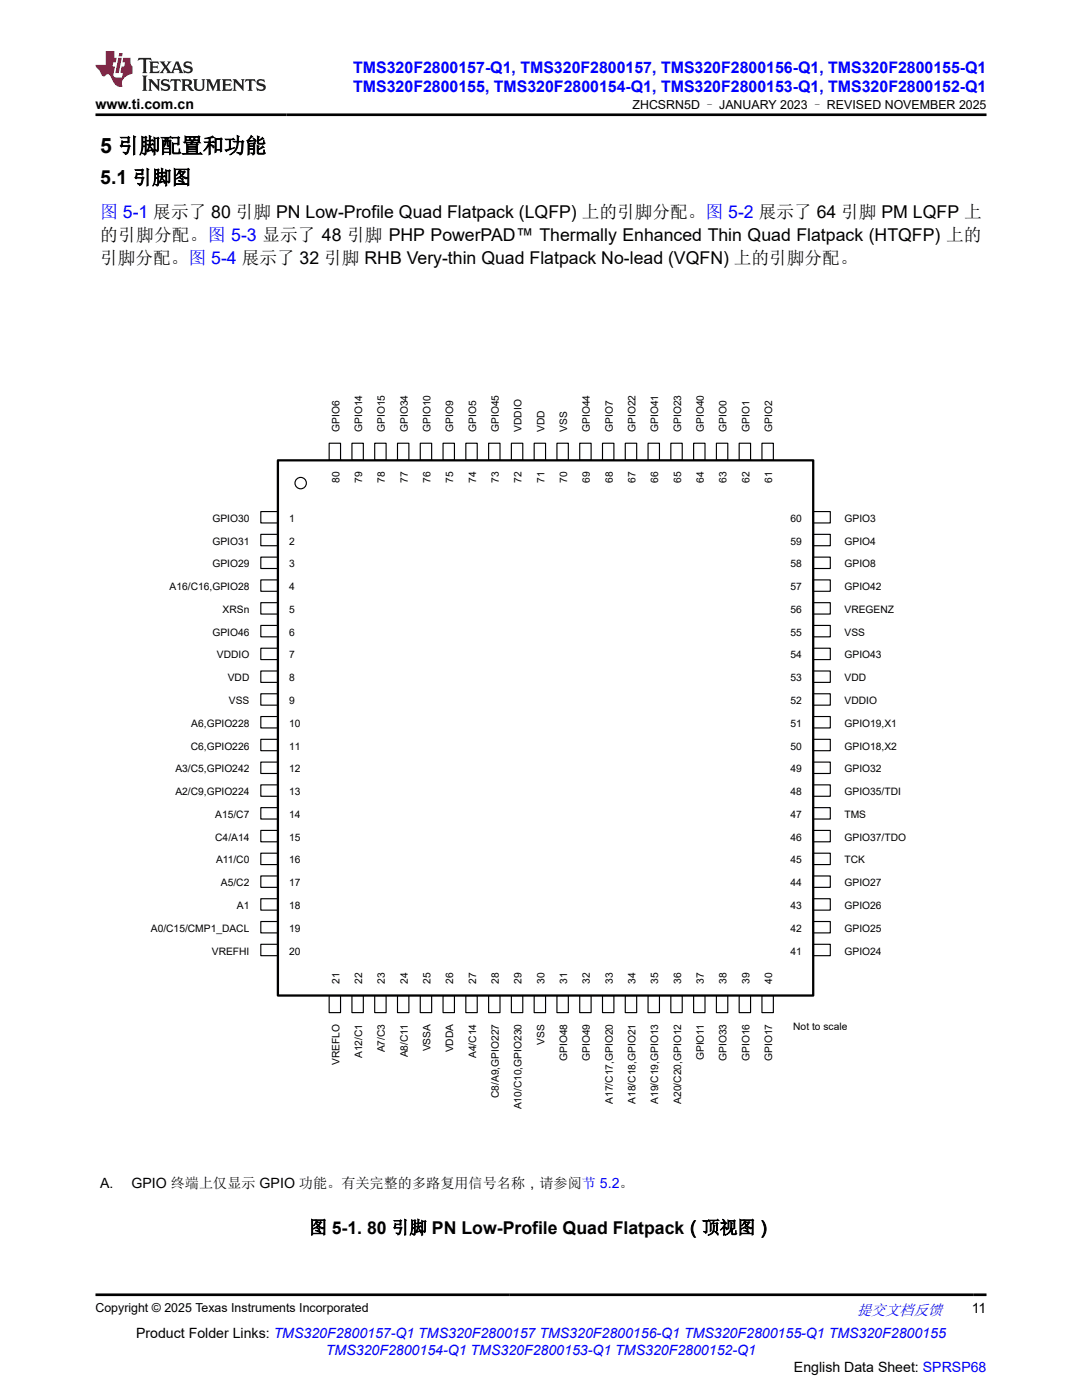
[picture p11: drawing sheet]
<svg xmlns="http://www.w3.org/2000/svg" width="216mm" height="279mm" viewBox="0 0 216 279" stroke-linecap="round" stroke-linejoin="round" font-family="sans-serif">
<defs><g id="words">
<text font-size="4.2" x="20" y="30.5">5 引脚配置和功能</text>
<text font-size="3.9" x="20" y="36.7">5.1 引脚图</text>
<text font-size="3.5" fill="#00f" x="20" y="43.6">图 5-1 展示了 80 引脚 PN Low-Profile Quad Flatpack (LQFP) 上的引脚分配。图 5-2 展示了 64 引脚 PM LQFP 上</text>
<g font-size="3.5">
<text x="20" y="48.2">的引脚分配。图 5-3 显示了 48 引脚 PHP PowerPAD™ Thermally Enhanced Thin Quad Flatpack (HTQFP) 上的</text>
<text x="20" y="52.7">引脚分配。图 5-4 展示了 32 引脚 RHB Very-thin Quad Flatpack No-lead (VQFN) 上的引脚分配。</text>
<text x="61.7" y="246.2">图 5-1. 80 引脚 PN Low-Profile Quad Flatpack（顶视图）</text>
</g>
<g font-size="3.2" fill="#00f">
<text x="70.5" y="14.5">TMS320F2800157-Q1, TMS320F2800157, TMS320F2800156-Q1, TMS320F2800155-Q1</text>
<text x="70.5" y="18.3">TMS320F2800155, TMS320F2800154-Q1, TMS320F2800153-Q1, TMS320F2800152-Q1</text>
</g>
<text font-size="3" fill="#00f" x="171" y="262.4">提交文档反馈</text>
<g font-size="2.8">
<text x="19" y="21.7">www.ti.com.cn</text>
<text x="20" y="237.2">A.</text>
<text x="26.3" y="237.2">GPIO 终端上仅显示 GPIO 功能。有关完整的多路复用信号名称，请参阅节 5.2。</text>
<text x="193.9" y="262.1">11</text>
<text x="27.2" y="266.9">Product Folder Links: TMS320F2800157-Q1 TMS320F2800157 TMS320F2800156-Q1 TMS320F2800155-Q1 TMS320F2800155</text>
<text x="158.4" y="273.7">English Data Sheet: SPRSP68</text>
</g>
<text font-size="2.8" fill="#00f" x="65" y="270.3">TMS320F2800154-Q1 TMS320F2800153-Q1 TMS320F2800152-Q1</text>
<g font-size="2.5">
<text x="126.2" y="21.8">ZHCSRN5D – JANUARY 2023 – REVISED NOVEMBER 2025</text>
<text x="19" y="261.8">Copyright © 2025 Texas Instruments Incorporated</text>
</g>
<g font-size="2">
<text x="67.7" y="86.2" transform="rotate(-90 67.7 86.2)">GPIO6</text>
<text x="72.3" y="86.2" transform="rotate(-90 72.3 86.2)">GPIO14</text>
<text x="76.8" y="86.2" transform="rotate(-90 76.8 86.2)">GPIO15</text>
<text x="81.4" y="86.2" transform="rotate(-90 81.4 86.2)">GPIO34</text>
<text x="85.9" y="86.2" transform="rotate(-90 85.9 86.2)">GPIO10</text>
<text x="90.5" y="86.2" transform="rotate(-90 90.5 86.2)">GPIO9</text>
<text x="95" y="86.2" transform="rotate(-90 95 86.2)">GPIO5</text>
<text x="99.5" y="86.2" transform="rotate(-90 99.5 86.2)">GPIO45</text>
<text x="104.1" y="86.2" transform="rotate(-90 104.1 86.2)">VDDIO</text>
<text x="108.6" y="86.2" transform="rotate(-90 108.6 86.2)">VDD</text>
<text x="113.2" y="86.2" transform="rotate(-90 113.2 86.2)">VSS</text>
<text x="117.7" y="86.2" transform="rotate(-90 117.7 86.2)">GPIO44</text>
<text x="122.3" y="86.2" transform="rotate(-90 122.3 86.2)">GPIO7</text>
<text x="126.8" y="86.2" transform="rotate(-90 126.8 86.2)">GPIO22</text>
<text x="131.4" y="86.2" transform="rotate(-90 131.4 86.2)">GPIO41</text>
<text x="135.9" y="86.2" transform="rotate(-90 135.9 86.2)">GPIO23</text>
<text x="140.4" y="86.2" transform="rotate(-90 140.4 86.2)">GPIO40</text>
<text x="145" y="86.2" transform="rotate(-90 145 86.2)">GPIO0</text>
<text x="149.5" y="86.2" transform="rotate(-90 149.5 86.2)">GPIO1</text>
<text x="154.1" y="86.2" transform="rotate(-90 154.1 86.2)">GPIO2</text>
<text x="67.7" y="96.4" transform="rotate(-90 67.7 96.4)">80</text>
<text x="72.3" y="96.4" transform="rotate(-90 72.3 96.4)">79</text>
<text x="76.8" y="96.4" transform="rotate(-90 76.8 96.4)">78</text>
<text x="81.4" y="96.4" transform="rotate(-90 81.4 96.4)">77</text>
<text x="85.9" y="96.4" transform="rotate(-90 85.9 96.4)">76</text>
<text x="90.5" y="96.4" transform="rotate(-90 90.5 96.4)">75</text>
<text x="95" y="96.4" transform="rotate(-90 95 96.4)">74</text>
<text x="99.5" y="96.4" transform="rotate(-90 99.5 96.4)">73</text>
<text x="104.1" y="96.4" transform="rotate(-90 104.1 96.4)">72</text>
<text x="108.6" y="96.4" transform="rotate(-90 108.6 96.4)">71</text>
<text x="113.2" y="96.4" transform="rotate(-90 113.2 96.4)">70</text>
<text x="117.7" y="96.4" transform="rotate(-90 117.7 96.4)">69</text>
<text x="122.3" y="96.4" transform="rotate(-90 122.3 96.4)">68</text>
<text x="126.8" y="96.4" transform="rotate(-90 126.8 96.4)">67</text>
<text x="131.4" y="96.4" transform="rotate(-90 131.4 96.4)">66</text>
<text x="135.9" y="96.4" transform="rotate(-90 135.9 96.4)">65</text>
<text x="140.4" y="96.4" transform="rotate(-90 140.4 96.4)">64</text>
<text x="145" y="96.4" transform="rotate(-90 145 96.4)">63</text>
<text x="149.5" y="96.4" transform="rotate(-90 149.5 96.4)">62</text>
<text x="154.1" y="96.4" transform="rotate(-90 154.1 96.4)">61</text>
<text x="42.4" y="104.1">GPIO30</text>
<text x="57.7" y="104.1">1</text>
<text x="157.7" y="104.1">60</text>
<text x="168.5" y="104.1">GPIO3</text>
<text x="42.4" y="108.7">GPIO31</text>
<text x="42.4" y="113.2">GPIO29</text>
<text x="57.7" y="108.7">2</text>
<text x="57.7" y="113.2">3</text>
<text x="157.7" y="108.7">59</text>
<text x="157.7" y="113.2">58</text>
<text x="168.5" y="108.7">GPIO4</text>
<text x="168.5" y="113.2">GPIO8</text>
<text x="33.9" y="117.8">A16/C16,GPIO28</text>
<text x="57.7" y="117.8">4</text>
<text x="157.7" y="117.8">57</text>
<text x="168.5" y="117.8">GPIO42</text>
<text x="44.4" y="122.3">XRSn</text>
<text x="57.7" y="122.3">5</text>
<text x="157.7" y="122.3">56</text>
<text x="168.5" y="122.3">VREGENZ</text>
<text x="42.4" y="126.9">GPIO46</text>
<text x="43.3" y="131.4">VDDIO</text>
<text x="57.7" y="126.9">6</text>
<text x="57.7" y="131.4">7</text>
<text x="157.7" y="126.9">55</text>
<text x="157.7" y="131.4">54</text>
<text x="168.5" y="126.9">VSS</text>
<text x="168.5" y="131.4">GPIO43</text>
<text x="45.5" y="136">VDD</text>
<text x="57.7" y="136">8</text>
<text x="157.7" y="136">53</text>
<text x="168.5" y="136">VDD</text>
<text x="45.7" y="140.5">VSS</text>
<text x="57.7" y="140.5">9</text>
<text x="157.7" y="140.5">52</text>
<text x="168.5" y="140.5">VDDIO</text>
<text x="38.1" y="149.6">C6,GPIO226</text>
<text x="38.2" y="145">A6,GPIO228</text>
<text x="57.7" y="145">10</text>
<text x="57.7" y="149.6">11</text>
<text x="157.7" y="145">51</text>
<text x="157.7" y="149.6">50</text>
<text x="168.5" y="145">GPIO19,X1</text>
<text x="168.5" y="149.6">GPIO18,X2</text>
<text x="35" y="154.1">A3/C5,GPIO242</text>
<text x="57.7" y="154.1">12</text>
<text x="157.7" y="154.1">49</text>
<text x="168.5" y="154.1">GPIO32</text>
<text x="35" y="158.7">A2/C9,GPIO224</text>
<text x="57.7" y="158.7">13</text>
<text x="157.7" y="158.7">48</text>
<text x="168.5" y="158.7">GPIO35/TDI</text>
<text x="42.9" y="163.2">A15/C7</text>
<text x="42.9" y="167.8">C4/A14</text>
<text x="57.7" y="163.2">14</text>
<text x="57.7" y="167.8">15</text>
<text x="157.7" y="163.2">47</text>
<text x="157.7" y="167.8">46</text>
<text x="168.5" y="163.2">TMS</text>
<text x="168.5" y="167.8">GPIO37/TDO</text>
<text x="43.1" y="172.3">A11/C0</text>
<text x="57.7" y="172.3">16</text>
<text x="157.7" y="172.3">45</text>
<text x="168.5" y="172.3">TCK</text>
<text x="44.1" y="176.9">A5/C2</text>
<text x="57.7" y="176.9">17</text>
<text x="157.7" y="176.9">44</text>
<text x="168.5" y="176.9">GPIO27</text>
<text x="30.1" y="186">A0/C15/CMP1_DACL</text>
<text x="47.3" y="181.4">A1</text>
<text x="57.7" y="181.4">18</text>
<text x="57.7" y="186">19</text>
<text x="157.7" y="181.4">43</text>
<text x="157.7" y="186">42</text>
<text x="168.5" y="181.4">GPIO26</text>
<text x="168.5" y="186">GPIO25</text>
<text x="42.3" y="190.5">VREFHI</text>
<text x="57.7" y="190.5">20</text>
<text x="157.7" y="190.5">41</text>
<text x="168.5" y="190.5">GPIO24</text>
<text x="67.7" y="196.4" transform="rotate(-90 67.7 196.4)">21</text>
<text x="72.3" y="196.4" transform="rotate(-90 72.3 196.4)">22</text>
<text x="76.8" y="196.4" transform="rotate(-90 76.8 196.4)">23</text>
<text x="81.4" y="196.4" transform="rotate(-90 81.4 196.4)">24</text>
<text x="85.9" y="196.4" transform="rotate(-90 85.9 196.4)">25</text>
<text x="90.5" y="196.4" transform="rotate(-90 90.5 196.4)">26</text>
<text x="95" y="196.4" transform="rotate(-90 95 196.4)">27</text>
<text x="99.5" y="196.4" transform="rotate(-90 99.5 196.4)">28</text>
<text x="104.1" y="196.4" transform="rotate(-90 104.1 196.4)">29</text>
<text x="108.6" y="196.4" transform="rotate(-90 108.6 196.4)">30</text>
<text x="113.2" y="196.4" transform="rotate(-90 113.2 196.4)">31</text>
<text x="117.7" y="196.4" transform="rotate(-90 117.7 196.4)">32</text>
<text x="122.3" y="196.4" transform="rotate(-90 122.3 196.4)">33</text>
<text x="126.8" y="196.4" transform="rotate(-90 126.8 196.4)">34</text>
<text x="131.4" y="196.4" transform="rotate(-90 131.4 196.4)">35</text>
<text x="135.9" y="196.4" transform="rotate(-90 135.9 196.4)">36</text>
<text x="140.4" y="196.4" transform="rotate(-90 140.4 196.4)">37</text>
<text x="145" y="196.4" transform="rotate(-90 145 196.4)">38</text>
<text x="149.5" y="196.4" transform="rotate(-90 149.5 196.4)">39</text>
<text x="154.1" y="196.4" transform="rotate(-90 154.1 196.4)">40</text>
<text x="85.9" y="209.8" transform="rotate(-90 85.9 209.8)">VSSA</text>
<text x="108.6" y="208.5" transform="rotate(-90 108.6 208.5)">VSS</text>
<text x="158.3" y="205.5">Not to scale</text>
<text x="67.7" y="212.5" transform="rotate(-90 67.7 212.5)">VREFLO</text>
<text x="72.3" y="211.2" transform="rotate(-90 72.3 211.2)">A12/C1</text>
<text x="76.8" y="210" transform="rotate(-90 76.8 210)">A7/C3</text>
<text x="81.4" y="211" transform="rotate(-90 81.4 211)">A8/C11</text>
<text x="90.5" y="210" transform="rotate(-90 90.5 210)">VDDA</text>
<text x="95" y="211.2" transform="rotate(-90 95 211.2)">A4/C14</text>
<text x="113.2" y="211.8" transform="rotate(-90 113.2 211.8)">GPIO48</text>
<text x="117.7" y="211.8" transform="rotate(-90 117.7 211.8)">GPIO49</text>
<text x="140.4" y="211.6" transform="rotate(-90 140.4 211.6)">GPIO11</text>
<text x="145" y="211.8" transform="rotate(-90 145 211.8)">GPIO33</text>
<text x="149.5" y="211.8" transform="rotate(-90 149.5 211.8)">GPIO16</text>
<text x="154.1" y="211.8" transform="rotate(-90 154.1 211.8)">GPIO17</text>
<text x="99.5" y="219.1" transform="rotate(-90 99.5 219.1)">C8/A9,GPIO227</text>
<text x="104.1" y="221.4" transform="rotate(-90 104.1 221.4)">A10/C10,GPIO230</text>
<text x="122.3" y="220.3" transform="rotate(-90 122.3 220.3)">A17/C17,GPIO20</text>
<text x="126.8" y="220.3" transform="rotate(-90 126.8 220.3)">A18/C18,GPIO21</text>
<text x="131.4" y="220.3" transform="rotate(-90 131.4 220.3)">A19/C19,GPIO13</text>
<text x="135.9" y="220.3" transform="rotate(-90 135.9 220.3)">A20/C20,GPIO12</text>
</g>
</g></defs>
<path d="M65.7 88.5h2.3v3.4h-2.3z" fill="none" stroke="#000" stroke-width=".23"/>
<path d="M65.7 198.7h2.3v3.4h-2.3z" fill="#fff"/>
<path d="M65.7 198.7h2.3v3.4h-2.3z" fill="none" stroke="#000" stroke-width=".23"/>
<path d="M52 102.1h3.5v2.3h-3.5z" fill="#fff"/>
<path d="M52 102.1h3.5v2.3h-3.5z" fill="none" stroke="#000" stroke-width=".23"/>
<path d="M162.3 102.1h3.4v2.3h-3.4z" fill="#fff"/>
<path d="M162.3 102.1h3.4v2.3h-3.4z" fill="none" stroke="#000" stroke-width=".23"/>
<path d="M70.2 88.5h2.3v3.4h-2.3z" fill="#fff"/>
<path d="M70.2 88.5h2.3v3.4h-2.3z" fill="none" stroke="#000" stroke-width=".23"/>
<path d="M70.2 198.7h2.3v3.4h-2.3z" fill="#fff"/>
<path d="M70.2 198.7h2.3v3.4h-2.3z" fill="none" stroke="#000" stroke-width=".23"/>
<path d="M52 106.6h3.5v2.3h-3.5z" fill="#fff"/>
<path d="M52 106.6h3.5v2.3h-3.5z" fill="none" stroke="#000" stroke-width=".23"/>
<path d="M162.3 106.6h3.4v2.3h-3.4z" fill="#fff"/>
<path d="M162.3 106.6h3.4v2.3h-3.4z" fill="none" stroke="#000" stroke-width=".23"/>
<path d="M74.8 88.5h2.2v3.4h-2.2z" fill="#fff"/>
<path d="M74.8 88.5h2.2v3.4h-2.2z" fill="none" stroke="#000" stroke-width=".23"/>
<path d="M74.8 198.7h2.2v3.4h-2.2z" fill="#fff"/>
<path d="M74.8 198.7h2.2v3.4h-2.2z" fill="none" stroke="#000" stroke-width=".23"/>
<path d="M52 111.2h3.5v2.3h-3.5z" fill="#fff"/>
<path d="M52 111.2h3.5v2.3h-3.5z" fill="none" stroke="#000" stroke-width=".23"/>
<path d="M162.3 111.2h3.4v2.3h-3.4z" fill="#fff"/>
<path d="M162.3 111.2h3.4v2.3h-3.4z" fill="none" stroke="#000" stroke-width=".23"/>
<path d="M79.3 88.5h2.3v3.4h-2.3z" fill="#fff"/>
<path d="M79.3 88.5h2.3v3.4h-2.3z" fill="none" stroke="#000" stroke-width=".23"/>
<path d="M79.3 198.7h2.3v3.4h-2.3z" fill="#fff"/>
<path d="M79.3 198.7h2.3v3.4h-2.3z" fill="none" stroke="#000" stroke-width=".23"/>
<path d="M52 115.7h3.5v2.3h-3.5z" fill="#fff"/>
<path d="M52 115.7h3.5v2.3h-3.5z" fill="none" stroke="#000" stroke-width=".23"/>
<path d="M162.3 115.7h3.4v2.3h-3.4z" fill="#fff"/>
<path d="M162.3 115.7h3.4v2.3h-3.4z" fill="none" stroke="#000" stroke-width=".23"/>
<path d="M83.9 88.5h2.2v3.4h-2.2z" fill="#fff"/>
<path d="M83.9 88.5h2.2v3.4h-2.2z" fill="none" stroke="#000" stroke-width=".23"/>
<path d="M83.9 198.7h2.2v3.4h-2.2z" fill="#fff"/>
<path d="M83.9 198.7h2.2v3.4h-2.2z" fill="none" stroke="#000" stroke-width=".23"/>
<path d="M52 120.3h3.5v2.2h-3.5z" fill="#fff"/>
<path d="M52 120.3h3.5v2.2h-3.5z" fill="none" stroke="#000" stroke-width=".23"/>
<path d="M162.3 120.3h3.4v2.2h-3.4z" fill="#fff"/>
<path d="M162.3 120.3h3.4v2.2h-3.4z" fill="none" stroke="#000" stroke-width=".23"/>
<path d="M88.4 88.5h2.3v3.4h-2.3z" fill="#fff"/>
<path d="M88.4 88.5h2.3v3.4h-2.3z" fill="none" stroke="#000" stroke-width=".23"/>
<path d="M88.4 198.7h2.3v3.4h-2.3z" fill="#fff"/>
<path d="M88.4 198.7h2.3v3.4h-2.3z" fill="none" stroke="#000" stroke-width=".23"/>
<path d="M52 124.8h3.5v2.3h-3.5z" fill="#fff"/>
<path d="M52 124.8h3.5v2.3h-3.5z" fill="none" stroke="#000" stroke-width=".23"/>
<path d="M162.3 124.8h3.4v2.3h-3.4z" fill="#fff"/>
<path d="M162.3 124.8h3.4v2.3h-3.4z" fill="none" stroke="#000" stroke-width=".23"/>
<path d="M93 88.5h2.2v3.4h-2.2z" fill="#fff"/>
<path d="M93 88.5h2.2v3.4h-2.2z" fill="none" stroke="#000" stroke-width=".23"/>
<path d="M93 198.7h2.2v3.4h-2.2z" fill="#fff"/>
<path d="M93 198.7h2.2v3.4h-2.2z" fill="none" stroke="#000" stroke-width=".23"/>
<path d="M52 129.4h3.5v2.2h-3.5z" fill="#fff"/>
<path d="M52 129.4h3.5v2.2h-3.5z" fill="none" stroke="#000" stroke-width=".23"/>
<path d="M162.3 129.4h3.4v2.2h-3.4z" fill="#fff"/>
<path d="M162.3 129.4h3.4v2.2h-3.4z" fill="none" stroke="#000" stroke-width=".23"/>
<path d="M97.5 88.5h2.3v3.4h-2.3z" fill="#fff"/>
<path d="M97.5 88.5h2.3v3.4h-2.3z" fill="none" stroke="#000" stroke-width=".23"/>
<path d="M97.5 198.7h2.3v3.4h-2.3z" fill="#fff"/>
<path d="M97.5 198.7h2.3v3.4h-2.3z" fill="none" stroke="#000" stroke-width=".23"/>
<path d="M52 133.9h3.5v2.3h-3.5z" fill="#fff"/>
<path d="M52 133.9h3.5v2.3h-3.5z" fill="none" stroke="#000" stroke-width=".23"/>
<path d="M162.3 133.9h3.4v2.3h-3.4z" fill="#fff"/>
<path d="M162.3 133.9h3.4v2.3h-3.4z" fill="none" stroke="#000" stroke-width=".23"/>
<path d="M102 88.5h2.3v3.4h-2.3z" fill="#fff"/>
<path d="M102 88.5h2.3v3.4h-2.3z" fill="none" stroke="#000" stroke-width=".23"/>
<path d="M102 198.7h2.3v3.4h-2.3z" fill="#fff"/>
<path d="M102 198.7h2.3v3.4h-2.3z" fill="none" stroke="#000" stroke-width=".23"/>
<path d="M52 138.5h3.5v2.2h-3.5z" fill="#fff"/>
<path d="M52 138.5h3.5v2.2h-3.5z" fill="none" stroke="#000" stroke-width=".23"/>
<path d="M162.3 138.5h3.4v2.2h-3.4z" fill="#fff"/>
<path d="M162.3 138.5h3.4v2.2h-3.4z" fill="none" stroke="#000" stroke-width=".23"/>
<path d="M106.6 88.5h2.3v3.4h-2.3z" fill="#fff"/>
<path d="M106.6 88.5h2.3v3.4h-2.3z" fill="none" stroke="#000" stroke-width=".23"/>
<path d="M106.6 198.7h2.3v3.4h-2.3z" fill="#fff"/>
<path d="M106.6 198.7h2.3v3.4h-2.3z" fill="none" stroke="#000" stroke-width=".23"/>
<path d="M52 143h3.5v2.3h-3.5z" fill="#fff"/>
<path d="M52 143h3.5v2.3h-3.5z" fill="none" stroke="#000" stroke-width=".23"/>
<path d="M162.3 143h3.4v2.3h-3.4z" fill="#fff"/>
<path d="M162.3 143h3.4v2.3h-3.4z" fill="none" stroke="#000" stroke-width=".23"/>
<path d="M111.1 88.5h2.3v3.4h-2.3z" fill="#fff"/>
<path d="M111.1 88.5h2.3v3.4h-2.3z" fill="none" stroke="#000" stroke-width=".23"/>
<path d="M111.1 198.7h2.3v3.4h-2.3z" fill="#fff"/>
<path d="M111.1 198.7h2.3v3.4h-2.3z" fill="none" stroke="#000" stroke-width=".23"/>
<path d="M52 147.5h3.5v2.3h-3.5z" fill="#fff"/>
<path d="M52 147.5h3.5v2.3h-3.5z" fill="none" stroke="#000" stroke-width=".23"/>
<path d="M162.3 147.5h3.4v2.3h-3.4z" fill="#fff"/>
<path d="M162.3 147.5h3.4v2.3h-3.4z" fill="none" stroke="#000" stroke-width=".23"/>
<path d="M115.7 88.5h2.2v3.4h-2.2z" fill="#fff"/>
<path d="M115.7 88.5h2.2v3.4h-2.2z" fill="none" stroke="#000" stroke-width=".23"/>
<path d="M115.7 198.7h2.2v3.4h-2.2z" fill="#fff"/>
<path d="M115.7 198.7h2.2v3.4h-2.2z" fill="none" stroke="#000" stroke-width=".23"/>
<path d="M52 152.1h3.5v2.3h-3.5z" fill="#fff"/>
<path d="M52 152.1h3.5v2.3h-3.5z" fill="none" stroke="#000" stroke-width=".23"/>
<path d="M162.3 152.1h3.4v2.3h-3.4z" fill="#fff"/>
<path d="M162.3 152.1h3.4v2.3h-3.4z" fill="none" stroke="#000" stroke-width=".23"/>
<path d="M120.2 88.5h2.3v3.4h-2.3z" fill="#fff"/>
<path d="M120.2 88.5h2.3v3.4h-2.3z" fill="none" stroke="#000" stroke-width=".23"/>
<path d="M120.2 198.7h2.3v3.4h-2.3z" fill="#fff"/>
<path d="M120.2 198.7h2.3v3.4h-2.3z" fill="none" stroke="#000" stroke-width=".23"/>
<path d="M52 156.6h3.5v2.3h-3.5z" fill="#fff"/>
<path d="M52 156.6h3.5v2.3h-3.5z" fill="none" stroke="#000" stroke-width=".23"/>
<path d="M162.3 156.6h3.4v2.3h-3.4z" fill="#fff"/>
<path d="M162.3 156.6h3.4v2.3h-3.4z" fill="none" stroke="#000" stroke-width=".23"/>
<path d="M124.8 88.5h2.2v3.4h-2.2z" fill="#fff"/>
<path d="M124.8 88.5h2.2v3.4h-2.2z" fill="none" stroke="#000" stroke-width=".23"/>
<path d="M124.8 198.7h2.2v3.4h-2.2z" fill="#fff"/>
<path d="M124.8 198.7h2.2v3.4h-2.2z" fill="none" stroke="#000" stroke-width=".23"/>
<path d="M52 161.2h3.5v2.3h-3.5z" fill="#fff"/>
<path d="M52 161.2h3.5v2.3h-3.5z" fill="none" stroke="#000" stroke-width=".23"/>
<path d="M162.3 161.2h3.4v2.3h-3.4z" fill="#fff"/>
<path d="M162.3 161.2h3.4v2.3h-3.4z" fill="none" stroke="#000" stroke-width=".23"/>
<path d="M129.3 88.5h2.3v3.4h-2.3z" fill="#fff"/>
<path d="M129.3 88.5h2.3v3.4h-2.3z" fill="none" stroke="#000" stroke-width=".23"/>
<path d="M129.3 198.7h2.3v3.4h-2.3z" fill="#fff"/>
<path d="M129.3 198.7h2.3v3.4h-2.3z" fill="none" stroke="#000" stroke-width=".23"/>
<path d="M52 165.7h3.5v2.3h-3.5z" fill="#fff"/>
<path d="M52 165.7h3.5v2.3h-3.5z" fill="none" stroke="#000" stroke-width=".23"/>
<path d="M162.3 165.7h3.4v2.3h-3.4z" fill="#fff"/>
<path d="M162.3 165.7h3.4v2.3h-3.4z" fill="none" stroke="#000" stroke-width=".23"/>
<path d="M133.9 88.5h2.2v3.4h-2.2z" fill="#fff"/>
<path d="M133.9 88.5h2.2v3.4h-2.2z" fill="none" stroke="#000" stroke-width=".23"/>
<path d="M133.9 198.7h2.2v3.4h-2.2z" fill="#fff"/>
<path d="M133.9 198.7h2.2v3.4h-2.2z" fill="none" stroke="#000" stroke-width=".23"/>
<path d="M52 170.3h3.5v2.2h-3.5z" fill="#fff"/>
<path d="M52 170.3h3.5v2.2h-3.5z" fill="none" stroke="#000" stroke-width=".23"/>
<path d="M162.3 170.3h3.4v2.2h-3.4z" fill="#fff"/>
<path d="M162.3 170.3h3.4v2.2h-3.4z" fill="none" stroke="#000" stroke-width=".23"/>
<path d="M138.4 88.5h2.3v3.4h-2.3z" fill="#fff"/>
<path d="M138.4 88.5h2.3v3.4h-2.3z" fill="none" stroke="#000" stroke-width=".23"/>
<path d="M138.4 198.7h2.3v3.4h-2.3z" fill="#fff"/>
<path d="M138.4 198.7h2.3v3.4h-2.3z" fill="none" stroke="#000" stroke-width=".23"/>
<path d="M52 174.8h3.5v2.3h-3.5z" fill="#fff"/>
<path d="M52 174.8h3.5v2.3h-3.5z" fill="none" stroke="#000" stroke-width=".23"/>
<path d="M162.3 174.8h3.4v2.3h-3.4z" fill="#fff"/>
<path d="M162.3 174.8h3.4v2.3h-3.4z" fill="none" stroke="#000" stroke-width=".23"/>
<path d="M142.9 88.5h2.3v3.4h-2.3z" fill="#fff"/>
<path d="M142.9 88.5h2.3v3.4h-2.3z" fill="none" stroke="#000" stroke-width=".23"/>
<path d="M142.9 198.7h2.3v3.4h-2.3z" fill="#fff"/>
<path d="M142.9 198.7h2.3v3.4h-2.3z" fill="none" stroke="#000" stroke-width=".23"/>
<path d="M52 179.4h3.5v2.2h-3.5z" fill="#fff"/>
<path d="M52 179.4h3.5v2.2h-3.5z" fill="none" stroke="#000" stroke-width=".23"/>
<path d="M162.3 179.4h3.4v2.2h-3.4z" fill="#fff"/>
<path d="M162.3 179.4h3.4v2.2h-3.4z" fill="none" stroke="#000" stroke-width=".23"/>
<path d="M147.5 88.5h2.3v3.4h-2.3z" fill="#fff"/>
<path d="M147.5 88.5h2.3v3.4h-2.3z" fill="none" stroke="#000" stroke-width=".23"/>
<path d="M147.5 198.7h2.3v3.4h-2.3z" fill="#fff"/>
<path d="M147.5 198.7h2.3v3.4h-2.3z" fill="none" stroke="#000" stroke-width=".23"/>
<path d="M52 183.9h3.5v2.3h-3.5z" fill="#fff"/>
<path d="M52 183.9h3.5v2.3h-3.5z" fill="none" stroke="#000" stroke-width=".23"/>
<path d="M162.3 183.9h3.4v2.3h-3.4z" fill="#fff"/>
<path d="M162.3 183.9h3.4v2.3h-3.4z" fill="none" stroke="#000" stroke-width=".23"/>
<path d="M152 88.5h2.3v3.4h-2.3z" fill="#fff"/>
<path d="M152 88.5h2.3v3.4h-2.3z" fill="none" stroke="#000" stroke-width=".23"/>
<path d="M152 198.7h2.3v3.4h-2.3z" fill="#fff"/>
<path d="M152 198.7h2.3v3.4h-2.3z" fill="none" stroke="#000" stroke-width=".23"/>
<path d="M52 188.5h3.5v2.2h-3.5z" fill="#fff"/>
<path d="M52 188.5h3.5v2.2h-3.5z" fill="none" stroke="#000" stroke-width=".23"/>
<path d="M162.3 188.5h3.4v2.2h-3.4z" fill="#fff"/>
<g fill="none" stroke="#000" stroke-width=".23">
<path d="M162.3 188.5h3.4v2.2h-3.4z"/>
<circle cx="60" cy="96.4" r="1.14"/>
</g>
<path d="M55.5 91.9h106.8v106.8h-106.8z" fill="none" stroke="#000" stroke-width=".45"/>
<path d="M27.7 11.6l-.2 .5 .5-.2h.6v.1v2.2l-.2 .4h1l-.2-.4v-2.2v-.1h.5l.5 .2-.1-.5zM29.8 12.3l.2 .4v1.5l-.2 .4h1.9l.1-.6a1.08 1.08 0 0 1-1.3 .2v-.7h.6l.4 .2v-.7l-.4 .2h-.6v-.5l.2-.2a1 1 0 0 1 1 .3l-.1-.5zM31.8 12.3l1 1.1-1 1.2h.9l-.2-.2 .4-.8 .5 .8-.2 .2h1.6l-.2-.2 .1-.5h1l.1 .5-.1 .2h.9l-.2-.3-.8-2h-.5l-1 2.2-.8-1.1 .9-1.1h-.8l.2 .2-.5 .6-.3-.6 .1-.2zM35.2 12.7l.4 1h-.8zM36.8 12.4a.65 .65 0 0 0-.2 .7 .65 .65 0 0 0 .6 .5l.7 .1 .1 .3a.79 .79 0 0 1-.7 .4 .79 .79 0 0 1-.7-.5l.1 .7 .2-.1a.93 .93 0 0 0 1.1 .1 .93 .93 0 0 0 .4-1 1.46 1.46 0 0 0-1.2-.6l-.1-.3a1.09 1.09 0 0 1 1.2 .2l-.2-.6-.1 .1-.6-.2zM28.4 15.1l.2 .4v2.2l-.2 .4h1l-.2-.4v-2.2l.2-.4zM29.6 15.8l.2 .4v1.5l-.2 .4h.8l-.3-.4v-1.3l1.7 1.8v-2l.2-.4h-.8l.2 .2 .1 1.1-1.2-1.3zM32.3 15.9a.65 .65 0 0 0-.2 .8 .65 .65 0 0 0 .7 .4l.6 .2 .1 .2a.79 .79 0 0 1-.7 .4 .79 .79 0 0 1-.7-.5l.1 .7 .2-.1a.93 .93 0 0 0 1.1 .1 .93 .93 0 0 0 .4-.9 1.46 1.46 0 0 0-1.2-.6l-.1-.4a1.09 1.09 0 0 1 1.2 .2l-.2-.6-.1 .1-.6-.1zM34.1 15.8l-.1 .6a.63 .63 0 0 1 .7-.3l.1 1.6-.3 .4h1l-.2-.4v-1.6a.66 .66 0 0 1 .8 .3l-.1-.6zM36.2 15.8l.2 .4v1.5l-.2 .4h.9l-.2-.2v-.7h.5l.1 .2a.79 .79 0 0 0 1.2 .6l-1-.9a.61 .61 0 0 0 .6-.6 .61 .61 0 0 0-.5-.7zM36.9 16.1h.2a.47 .47 0 0 1 .5 .1 .47 .47 0 0 1 .1 .5l-.2 .1-.6 .1zM38.5 15.8l.2 .2a2.27 2.27 0 0 0 .4 2 1.04 1.04 0 0 0 1.7-.7v-1.3l.2-.2h-.8l.2 .4v1.1a.6 .6 0 0 1-.6 .6 .6 .6 0 0 1-.6-.6v-1.1l.3-.4zM41.1 15.8l.2 .4v1.5l-.2 .4h.7l-.2-.4v-1.4l.9 1.9 .8-1.9v1.4l-.2 .4h1l-.3-.4v-1.5l.3-.4h-.8l-.7 1.5-.7-1.5zM44.3 15.8l.2 .4v1.5l-.2 .4h1.9l.1-.6a1.09 1.09 0 0 1-1.3 .2v-.7h.6l.4 .2v-.6l-.4 .2h-.6v-.6l.2-.1a1.01 1.01 0 0 1 1 .3l-.1-.6zM46.4 15.8l.3 .4v1.5l-.3 .4h.8l-.2-.4v-1.3l1.6 1.8v-2l.2-.4h-.7l.2 .2v1.1l-1.2-1.3zM49 15.8l-.1 .6a.63 .63 0 0 1 .8-.3v1.6l-.3 .4h1l-.2-.4v-1.6a.66 .66 0 0 1 .8 .3l-.1-.6zM51.4 15.9a.65 .65 0 0 0-.2 .8 .65 .65 0 0 0 .6 .4l.6 .2 .2 .2a.79 .79 0 0 1-.8 .4 .79 .79 0 0 1-.6-.5l.1 .7 .2-.1a.93 .93 0 0 0 1 .1 .93 .93 0 0 0 .5-.9 1.46 1.46 0 0 0-1.3-.6l-.1-.4a1.09 1.09 0 0 1 1.3 .2l-.2-.6-.2 .1-.5-.1z" fill="#231f20"/>
<path d="M21.1 10.2v2.8h-2.1l.1 .3 .9 1a.95 .95 0 0 0 .9 .9 .59 .59 0 0 1 .6-.4 .59 .59 0 0 1 .5 .4l.4 .7a1.59 1.59 0 0 0 2.1 1.4 1.61 1.61 0 0 1 1-2.3l1-.3-.1-1.5a1.59 1.59 0 0 1-.4-1.7h-1.4l-.2 .9h.5l-.1 .9h-.5l-.2 1v.2l.4 .1-.2 .9h-.6a.73 .73 0 0 1-1.1-.7l.3-1.5h-.5l.2-.9h.5l.2-.9h-.5v-1.3zM23.6 11.5l-.6 3.1h.7l.6-3.1zM23.8 10.6l-.1 .6h.7l.1-.6z" fill="#ed1c24"/>
<path d="M19 22.9h177.8M19 258.4h177.8" fill="none" stroke="#000" stroke-width=".53"/>
<use href="#words"/>
</svg>
